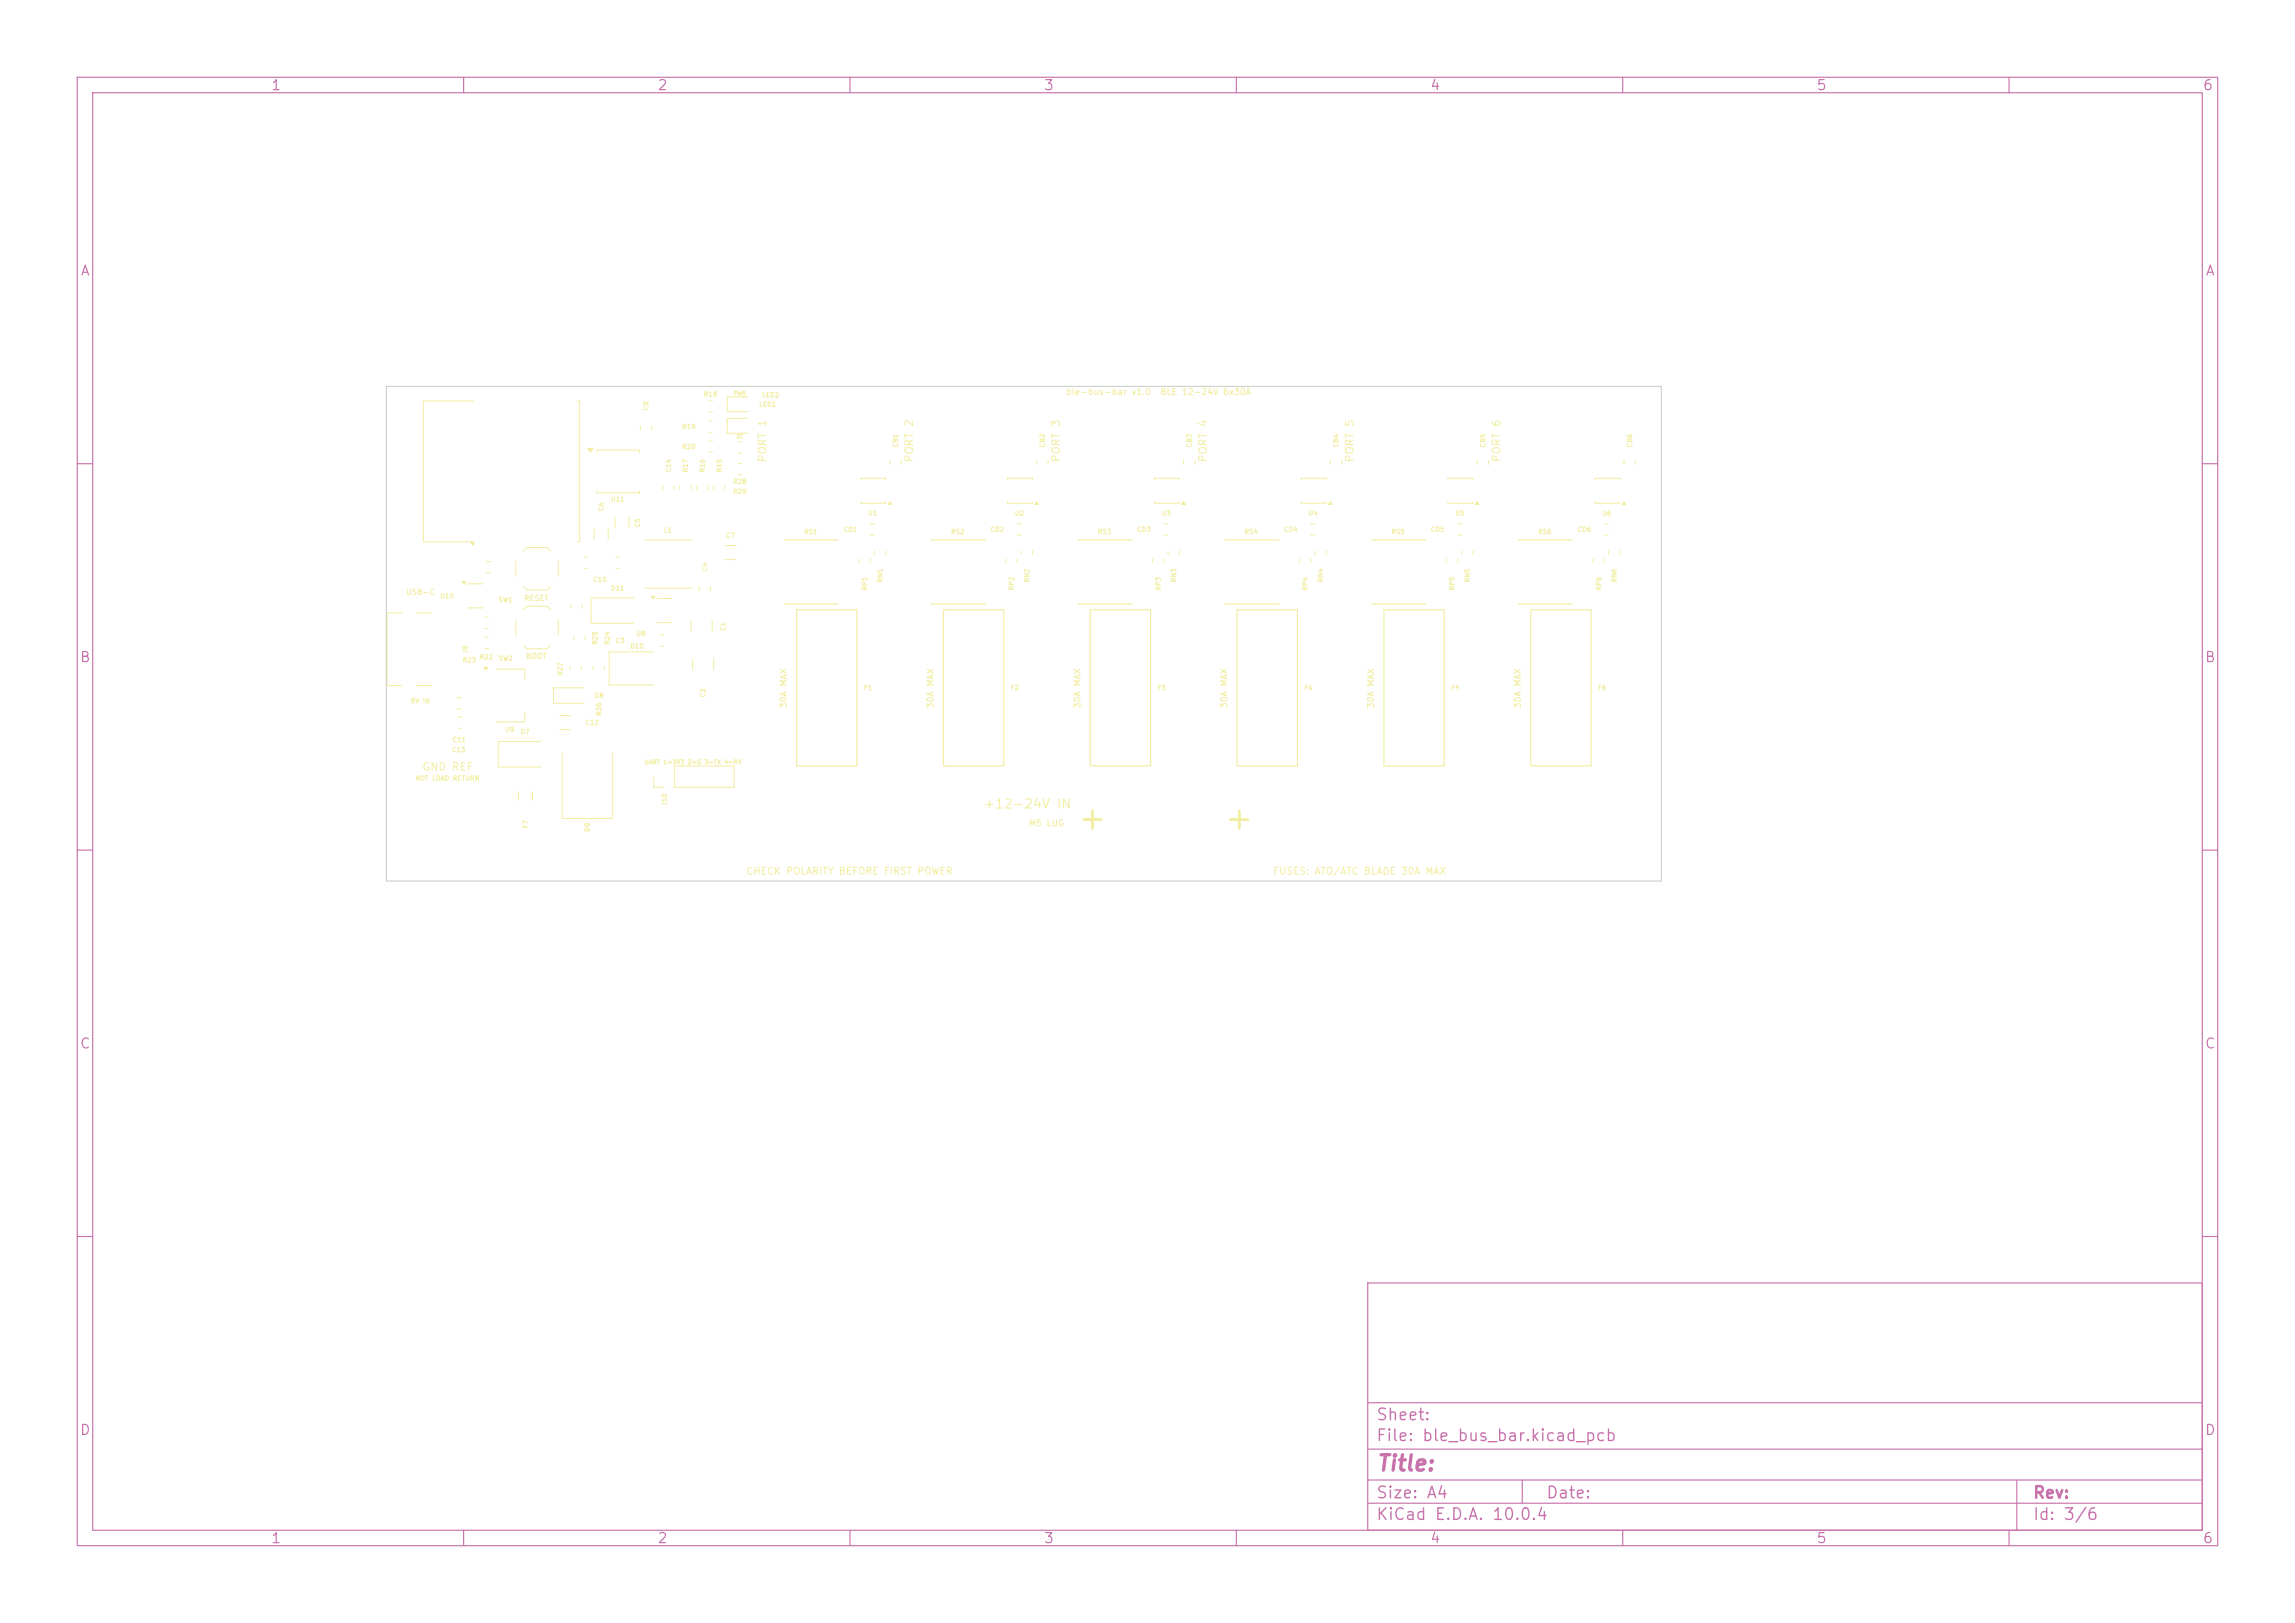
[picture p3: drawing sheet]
<svg xmlns="http://www.w3.org/2000/svg" width="297mm" height="210mm" viewBox="0 0 297 210" stroke-linecap="round" stroke-linejoin="round" font-family="sans-serif">
<defs><g id="words">
<g font-size="3" fill="#f2eda1">
<text x="139.2" y="108.1">+</text>
<text x="158.2" y="108.1">+</text>
</g>
<text font-size="2" fill="#c872ab" x="178" y="190.8">Title:</text>
<g font-size="1.5" fill="#c872ab">
<text x="178" y="184.2">Sheet:</text>
<text x="178" y="186.9">File: ble_bus_bar.kicad_pcb</text>
<text x="178" y="197.1">KiCad E.D.A. 10.0.4</text>
<text x="178" y="194.3">Size: A4</text>
<text x="200" y="194.3">Date:</text>
<text x="263" y="194.3">Rev:</text>
<text x="263" y="197.1">Id: 3/6</text>
</g>
<g font-size="1.3" fill="#c872ab">
<text x="35" y="12">1</text>
<text x="85" y="12">2</text>
<text x="135" y="12">3</text>
<text x="185" y="12">4</text>
<text x="235" y="12">5</text>
<text x="285" y="12">6</text>
<text x="10.3" y="36">A</text>
<text x="285.4" y="36">A</text>
<text x="10.3" y="86">B</text>
<text x="285.3" y="86">B</text>
<text x="10.3" y="136">C</text>
<text x="285.3" y="136">C</text>
<text x="10.3" y="186">D</text>
<text x="285.3" y="186">D</text>
<text x="35" y="200">1</text>
<text x="85" y="200">2</text>
<text x="135" y="200">3</text>
<text x="185" y="200">4</text>
<text x="235" y="200">5</text>
<text x="285" y="200">6</text>
</g>
<text font-size="1.2" fill="#f2eda1" x="127.2" y="104.9">+12-24V IN</text>
<g font-size="1" fill="#f2eda1">
<text x="99.4" y="59.9" transform="rotate(-90 99.4 59.9)">PORT 1</text>
<text x="118.4" y="59.9" transform="rotate(-90 118.4 59.9)">PORT 2</text>
<text x="137.4" y="59.9" transform="rotate(-90 137.4 59.9)">PORT 3</text>
<text x="156.4" y="59.9" transform="rotate(-90 156.4 59.9)">PORT 4</text>
<text x="175.4" y="59.9" transform="rotate(-90 175.4 59.9)">PORT 5</text>
<text x="194.4" y="59.9" transform="rotate(-90 194.4 59.9)">PORT 6</text>
<text x="54.6" y="100">GND REF</text>
</g>
<g font-size=".9" fill="#f2eda1">
<text x="96.5" y="113.4">CHECK POLARITY BEFORE FIRST POWER</text>
<text x="164.7" y="113.4">FUSES: ATO/ATC BLADE 30A MAX</text>
</g>
<g font-size=".8" fill="#f2eda1">
<text x="137.9" y="51.3">ble-bus-bar v1.0</text>
<text x="150.1" y="51.3">BLE 12-24V 6x30A</text>
<text x="102" y="91.7" transform="rotate(-90 102 91.7)">30A MAX</text>
<text x="121" y="91.7" transform="rotate(-90 121 91.7)">30A MAX</text>
<text x="140" y="91.7" transform="rotate(-90 140 91.7)">30A MAX</text>
<text x="159" y="91.7" transform="rotate(-90 159 91.7)">30A MAX</text>
<text x="178" y="91.7" transform="rotate(-90 178 91.7)">30A MAX</text>
<text x="197" y="91.7" transform="rotate(-90 197 91.7)">30A MAX</text>
<text x="133.1" y="107.1">M5 LUG</text>
</g>
<g font-size=".7" fill="#f2eda1">
<text x="52.5" y="77.1">USB-C</text>
<text x="67.8" y="77.9">RESET</text>
<text x="68" y="85.4">BOOT</text>
</g>
<g font-size=".6" fill="#f2eda1">
<text x="84.1" y="53.2" transform="rotate(-90 84.1 53.2)">C9</text>
<text x="91" y="51.5">R18</text>
<text x="98.2" y="52.8">LED1</text>
<text x="98.6" y="51.6">LED2</text>
<text x="88.2" y="58.3">R20</text>
<text x="88.2" y="55.7">R19</text>
<text x="116.4" y="58" transform="rotate(-90 116.4 58)">CB1</text>
<text x="135.4" y="58" transform="rotate(-90 135.4 58)">CB2</text>
<text x="154.4" y="58" transform="rotate(-90 154.4 58)">CB3</text>
<text x="173.4" y="58" transform="rotate(-90 173.4 58)">CB4</text>
<text x="192.4" y="58" transform="rotate(-90 192.4 58)">CB5</text>
<text x="211.4" y="58" transform="rotate(-90 211.4 58)">CB6</text>
<text x="79" y="65.1">U11</text>
<text x="87" y="61.2" transform="rotate(-90 87 61.2)">C14</text>
<text x="89.2" y="61.2" transform="rotate(-90 89.2 61.2)">R17</text>
<text x="91.4" y="61.2" transform="rotate(-90 91.4 61.2)">R16</text>
<text x="93.6" y="61.2" transform="rotate(-90 93.6 61.2)">R15</text>
<text x="94.8" y="64.1">R29</text>
<text x="94.8" y="62.8">R28</text>
<text x="78.3" y="66.2" transform="rotate(-90 78.3 66.2)">C6</text>
<text x="83" y="68.3" transform="rotate(-90 83 68.3)">C5</text>
<text x="85.9" y="69.1">L1</text>
<text x="93.9" y="69.8">C7</text>
<text x="104" y="69.3">RS1</text>
<text x="109.1" y="69">CD1</text>
<text x="112.3" y="66.9">U1</text>
<text x="123" y="69.3">RS2</text>
<text x="128.1" y="69">CD2</text>
<text x="131.3" y="66.9">U2</text>
<text x="142" y="69.3">RS3</text>
<text x="147.1" y="69">CD3</text>
<text x="150.3" y="66.9">U3</text>
<text x="161" y="69.3">RS4</text>
<text x="166.1" y="69">CD4</text>
<text x="169.3" y="66.9">U4</text>
<text x="180" y="69.3">RS5</text>
<text x="185.1" y="69">CD5</text>
<text x="188.3" y="66.9">U5</text>
<text x="199" y="69.3">RS6</text>
<text x="204.1" y="69">CD6</text>
<text x="207.3" y="66.9">U6</text>
<text x="56.9" y="77.6">U10</text>
<text x="76.7" y="75.5">C10</text>
<text x="79" y="76.6">D11</text>
<text x="91.7" y="74" transform="rotate(-90 91.7 74)">C4</text>
<text x="112.4" y="76.5" transform="rotate(-90 112.4 76.5)">RP1</text>
<text x="114.4" y="75.4" transform="rotate(-90 114.4 75.4)">RN1</text>
<text x="131.4" y="76.5" transform="rotate(-90 131.4 76.5)">RP2</text>
<text x="133.4" y="75.4" transform="rotate(-90 133.4 75.4)">RN2</text>
<text x="150.4" y="76.5" transform="rotate(-90 150.4 76.5)">RP3</text>
<text x="152.4" y="75.4" transform="rotate(-90 152.4 75.4)">RN3</text>
<text x="169.4" y="76.5" transform="rotate(-90 169.4 76.5)">RP4</text>
<text x="171.4" y="75.4" transform="rotate(-90 171.4 75.4)">RN4</text>
<text x="188.4" y="76.5" transform="rotate(-90 188.4 76.5)">RP5</text>
<text x="190.4" y="75.4" transform="rotate(-90 190.4 75.4)">RN5</text>
<text x="207.4" y="76.5" transform="rotate(-90 207.4 76.5)">RP6</text>
<text x="209.4" y="75.4" transform="rotate(-90 209.4 75.4)">RN6</text>
<text x="64.5" y="78.1">SW1</text>
<text x="77.5" y="83.5" transform="rotate(-90 77.5 83.5)">R25</text>
<text x="79.1" y="83.5" transform="rotate(-90 79.1 83.5)">R24</text>
<text x="79.6" y="83.4">C3</text>
<text x="82.3" y="82.5">U8</text>
<text x="94.1" y="81.7" transform="rotate(-90 94.1 81.7)">C1</text>
<text x="59.8" y="85.9">R23</text>
<text x="60.7" y="84.6" transform="rotate(-90 60.7 84.6)">J9</text>
<text x="62" y="85.5">R22</text>
<text x="64.5" y="85.7">SW2</text>
<text x="73" y="87.5" transform="rotate(-90 73 87.5)">R27</text>
<text x="81.5" y="84.1">D10</text>
<text x="111.7" y="89.5">F1</text>
<text x="130.7" y="89.5">F2</text>
<text x="149.7" y="89.5">F3</text>
<text x="168.7" y="89.5">F4</text>
<text x="187.7" y="89.5">F5</text>
<text x="206.7" y="89.5">F6</text>
<text x="53.1" y="91.2">5V IN</text>
<text x="65.3" y="94.9">U9</text>
<text x="67.3" y="95.2">D7</text>
<text x="75.7" y="94">C12</text>
<text x="76.9" y="90.5">D8</text>
<text x="78" y="92.7" transform="rotate(-90 78 92.7)">R26</text>
<text x="91.5" y="90.3" transform="rotate(-90 91.5 90.3)">C2</text>
<text x="53.7" y="101.2">NOT LOAD RETURN</text>
<text x="58.4" y="97.5">C13</text>
<text x="58.5" y="96.2">C11</text>
<text x="68.5" y="107.3" transform="rotate(-90 68.5 107.3)">F7</text>
<text x="76.5" y="107.7" transform="rotate(-90 76.5 107.7)">D9</text>
<text x="86.5" y="104.3" transform="rotate(-90 86.5 104.3)">J10</text>
</g>
<g font-size=".5" fill="#f2eda1">
<text x="94.9" y="51.3">PWR</text>
<text x="95.2" y="56.9">ST</text>
<text x="83.3" y="99">UART 1=3V3 2=G 3=TX 4=RX</text>
</g>
</g></defs>
<g fill="none" stroke="#c872ab" stroke-width=".15">
<path d="M10 10h277v190h-277zM12 12h273v186h-273zM60 10v2M110 10v2M160 10v2M210 10v2M260 10v2M10 60h2M285 60h2M10 110h2M285 110h2M10 160h2"/>
<path d="M177 166h108v32h-108zM285 160h2M60 198v2M110 198v2M160 198v2M177 194.5h108M177 191.5h108M177 187.5h108M177 181.5h108M197 191.5v3M210 198v2M260 198v2"/>
<path d="M261 191.5v6.5"/>
</g>
<path d="M59.8 75.3h.5l-.3 .3zM60.6 75.6h1.8M60.6 78.6h1.8" fill="none" stroke="#f2eda1" stroke-width=".13"/>
<path d="M59.8 75.3h.5l-.3 .3z" fill="#f2eda1"/>
<g fill="none" stroke="#f2eda1" stroke-width=".13">
<path d="M91.8 57.1h.4M91.8 58.5h.4M91.8 54.5h.4M91.8 55.9h.4M115.2 59.6v.5M116.6 59.6v.5M134.2 59.6v.5M135.6 59.6v.5M62.9 72.7h.6M62.9 74.1h.6M76.9 68.4v1.4M78.7 68.4v1.4"/>
<path d="M112.6 67.8h.6M112.6 69.2h.6M131.6 67.8h.6M131.6 69.2h.6M149.4 62.1v-.2h3.2v.2M149.4 64.9v.2h3.2v-.2M150.6 67.8h.6M150.6 69.2h.6M153.2 64.9l.2 .4h-.5zM168.2 72.3v.5M169.6 72.3v.5M208.2 71.3v.4"/>
<path d="M209.6 71.3v.4M59.1 90.3h.6M59.1 91.7h.6M73.8 86.3v.4M75.2 86.3v.4"/>
</g>
<path d="M139.5 69.9h7M139.5 78.2h7M177.5 69.9h7M177.5 78.2h7" fill="none" stroke="#f2eda1" stroke-width=".15"/>
<path d="M153.2 64.9l.2 .4h-.5z" fill="#f2eda1"/>
<path d="M73.9 78.3v.4M75.3 78.3v.4M187.4 62.1v-.2h3.2v.2M187.4 64.9v.2h3.2v-.2M191.2 64.9l.2 .4h-.5zM59.2 92.8h.6M59.2 94.2h.6" fill="none" stroke="#f2eda1" stroke-width=".13"/>
<path d="M198.1 78.9h7.8v20.2h-7.8z" fill="none" stroke="#f2eda1" stroke-width=".15"/>
<path d="M191.2 64.9l.2 .4h-.5z" fill="#f2eda1"/>
<g fill="none" stroke="#f2eda1" stroke-width=".13">
<path d="M153.2 59.6v.5M154.6 59.6v.5M66.7 72.6v2M67.7 71.3l.5-.4h2.6l.5 .4M67.7 75.9l.5 .5h2.6l.5-.5M72.3 72.6v2M82 77.4h-5.5v3.3h5.5M111.2 72.3v.5M112.6 72.3v.5M113.2 71.3v.4M114.6 71.3v.4M132.2 71.3v.4"/>
<path d="M133.6 71.3v.4M149.2 72.3v.5M150.6 72.3v.5M188.6 67.8h.6M188.6 69.2h.6M189.2 71.3v.4M190.6 71.3v.4M206.2 72.3v.5M207.6 72.3v.5M62.6 86.4h.5l-.2 .3zM62.8 82.5h.4M62.8 83.9h.4"/>
<path d="M64.2 86.6h3.7v1.3M67.9 92.2v1.2h-3.7M70 96h-5.5v3.3h5.5M84.7 84.4h-5.9v4.3h5.9"/>
</g>
<path d="M120.5 69.9h7M120.5 78.2h7M122.1 78.9h7.8v20.2h-7.8z" fill="none" stroke="#f2eda1" stroke-width=".15"/>
<path d="M62.6 86.4h.5l-.2 .3z" fill="#f2eda1"/>
<g fill="none" stroke="#f2eda1" stroke-width=".13">
<path d="M91.8 51.9h.4M91.8 53.3h.4M96.8 51.3h-2.7v2h2.7M62.8 79.9h.4M67.7 78.9l.5-.4h2.6l.5 .4M75.6 72.1h.4M75.6 73.5h.4M84.3 77.2h.5l-.3 .3zM85.1 77.5h1.8M93.9 70.6h1.4M93.9 72.4h1.4M130.2 72.3v.5"/>
<path d="M131.6 72.3v.5M62.8 81.3h.4M66.7 80.2v2M67.7 83.5l.5 .5h2.6l.5-.5M72.3 80.2v2M72.7 97.4v8.5h6.5v-8.5M74.3 82.3v.4M75.7 82.3v.4M85.1 80.5h1.8"/>
</g>
<path d="M160.1 78.9h7.8v20.2h-7.8z" fill="none" stroke="#f2eda1" stroke-width=".15"/>
<path d="M84.3 77.2h.5l-.3 .3z" fill="#f2eda1"/>
<path d="M76.1 58h.6l-.3 .5zM77.2 58.5v-.3h5.6v.3M77.2 63.5v.3h5.6v-.3M90.5 75.9v.6M91.9 75.9v.6" fill="none" stroke="#f2eda1" stroke-width=".13"/>
<path d="M76.1 58h.6l-.3 .5z" fill="#f2eda1"/>
<g fill="none" stroke="#f2eda1" stroke-width=".13">
<path d="M82.9 55.1v.6M84.3 55.1v.6M210.2 59.6v.5M211.6 59.6v.5M52 79.3h-1.9v9.4h1.9M53.9 79.3h2M79.6 72.1h.6M79.6 73.5h.6M85.8 62.8v.6M87.2 62.8v.6M168.4 62.1v-.2h3.2v.2M168.4 64.9v.2h3.2v-.2"/>
<path d="M172.2 64.9l.2 .4h-.5zM53.9 88.7h2M85.4 82.2h.6M85.4 83.6h.6"/>
</g>
<path d="M103.1 78.9h7.8v20.2h-7.8z" fill="none" stroke="#f2eda1" stroke-width=".15"/>
<path d="M172.2 64.9l.2 .4h-.5z" fill="#f2eda1"/>
<g fill="none" stroke="#f2eda1" stroke-width=".13">
<path d="M172.2 59.6v.5M173.6 59.6v.5M111.4 62.1v-.2h3.2v.2M111.4 64.9v.2h3.2v-.2M115.2 64.9l.2 .4h-.5zM170.2 71.3v.4M171.6 71.3v.4M72.4 92.6h1.4M72.4 94.4h1.4M75.6 89h-4v2h4M87.3 99.1h7.7v2.8h-7.7zM89.4 80.3v1.4"/>
<path d="M92.2 80.3v1.4M84.6 100.5v1.4h1.4"/>
</g>
<path d="M179.1 78.9h7.8v20.2h-7.8z" fill="none" stroke="#f2eda1" stroke-width=".15"/>
<path d="M115.2 64.9l.2 .4h-.5z" fill="#f2eda1"/>
<g fill="none" stroke="#f2eda1" stroke-width=".13">
<path d="M92.4 62.9v.4M93.8 62.9v.4M130.4 62.1v-.2h3.2v.2M130.4 64.9v.2h3.2v-.2M134.2 64.9l.2 .4h-.5zM151.2 71.3v.4M152.6 71.3v.4M187.2 72.3v.5M188.6 72.3v.5M207.6 67.8h.6M207.6 69.2h.6M76.8 86.3v.4"/>
<path d="M78.2 86.3v.4M89.6 85.3v1.4M92.4 85.3v1.4M67.1 102.4v1.2M68.9 102.4v1.2"/>
</g>
<path d="M134.2 64.9l.2 .4h-.5z" fill="#f2eda1"/>
<path d="M61.3 51.9h-6.5v18.2h5.8M74.7 51.9h.3v18.2h-.3M60.8 70.1h.5v.5z" fill="none" stroke="#f2eda1" stroke-width=".13"/>
<path d="M60.8 70.1h.5v.5z" fill="#f2eda1"/>
<path d="M101.5 69.9h7M101.5 78.2h7M141.1 78.9h7.8v20.2h-7.8zM158.5 69.9h7M158.5 78.2h7M196.5 69.9h7M196.5 78.2h7" fill="none" stroke="#f2eda1" stroke-width=".15"/>
<g fill="none" stroke="#f2eda1" stroke-width=".13">
<path d="M95.6 60h.4M96.8 54.1h-2.7v2h2.7M83.4 69.9h6.2M83.4 76.1h6.2M88 62.9v.4M89.4 62.9v.4M90.2 62.9v.4M91.6 62.9v.4M95.6 61.4h.4M169.6 67.8h.6M169.6 69.2h.6M206.4 62.1v-.2h3.2v.2"/>
<path d="M206.4 64.9v.2h3.2v-.2M210.2 64.9l.2 .4h-.5z"/>
</g>
<path d="M210.2 64.9l.2 .4h-.5z" fill="#f2eda1"/>
<path d="M95.6 57.2h.4M95.6 58.6h.4M191.2 59.6v.5M192.6 59.6v.5M79.6 66.9v1.4M81.4 66.9v1.4" fill="none" stroke="#f2eda1" stroke-width=".13"/>
<path d="M50 50h165v64h-165z" fill="none" stroke="#d0d2cd" stroke-width=".15"/>
<use href="#words"/>
</svg>
